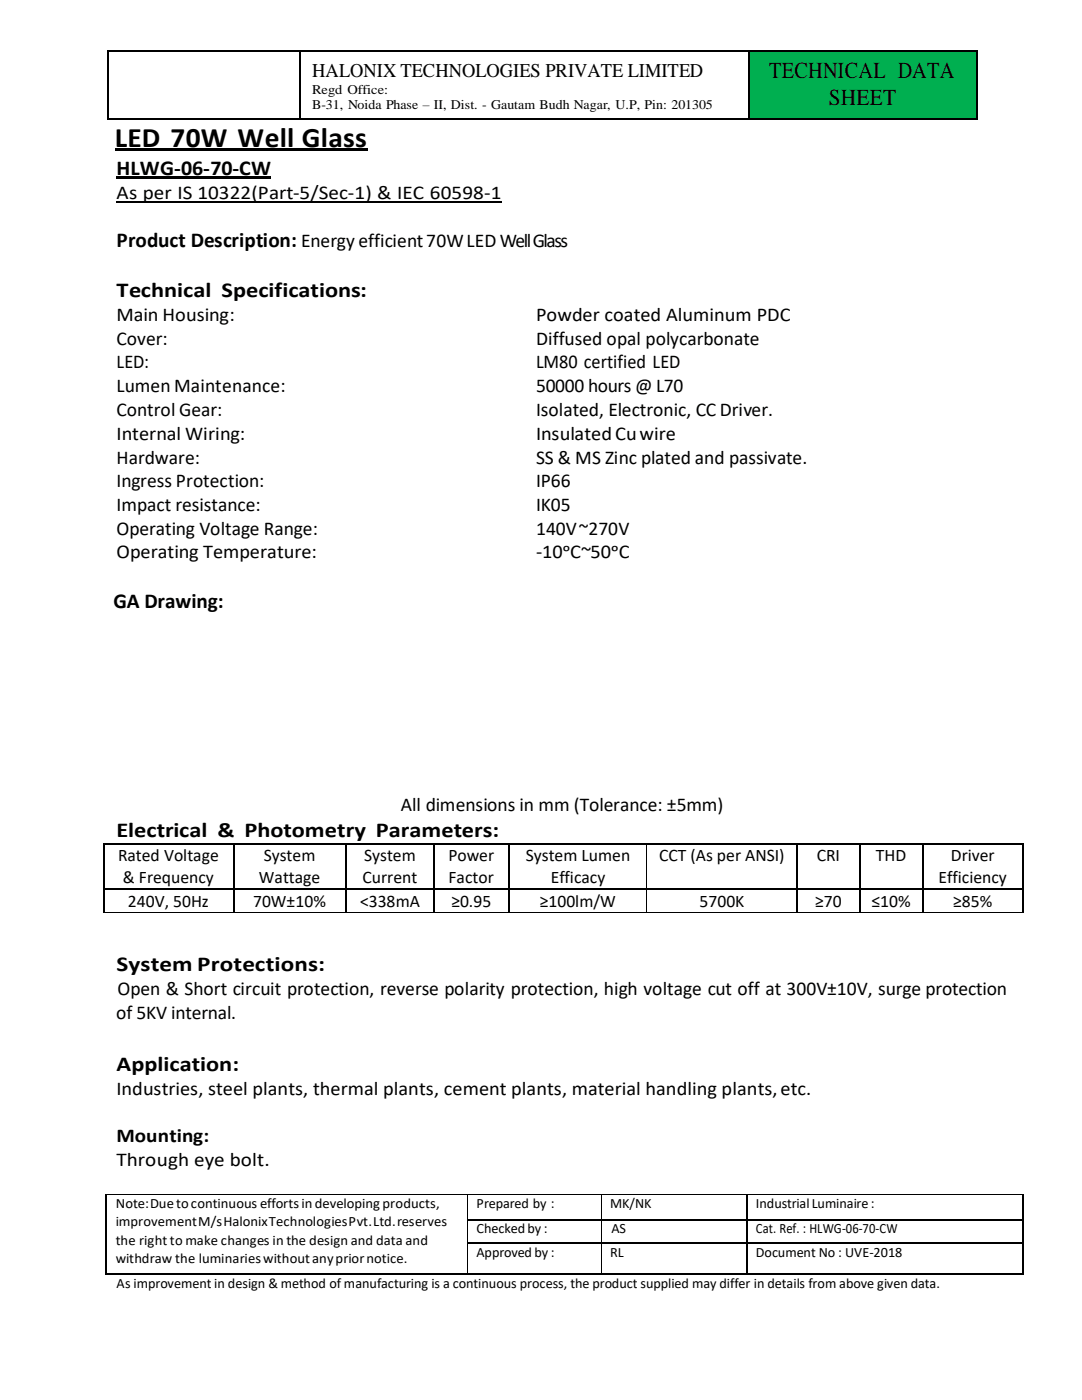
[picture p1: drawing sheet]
<svg xmlns="http://www.w3.org/2000/svg" width="216mm" height="279mm" viewBox="0 0 216 279" stroke-linecap="round" stroke-linejoin="round" font-family="sans-serif">
<defs><g id="words">
<text font-size="5.6" x="22.9" y="29.3">LED 70W Well Glass</text>
<g font-size="4.6">
<text x="153.5" y="15.6">TECHNICAL DATA</text>
<text x="165.4" y="21">SHEET</text>
</g>
<g font-size="4.2">
<text x="23.2" y="34.9">HLWG-06-70-CW</text>
<text x="23.2" y="49.4">Product Description: Energyefficient70WLEDWell Glass</text>
<text x="23.2" y="59.3">Technical Specifications:</text>
<text x="22.6" y="121.3">GA Drawing:</text>
<text x="23.2" y="166.9">Electrical &amp; Photometry Parameters:</text>
<text x="23.2" y="193.9">System Protections:</text>
<text x="23.2" y="213.7">Application:</text>
</g>
<g font-size="3.9">
<text x="62.3" y="15.3">HALONIX TECHNOLOGIES PRIVATE LIMITED</text>
<text x="23.2" y="39.7">As per IS 10322(Part-5/Sec-1) &amp; IEC 60598-1</text>
<text x="23.2" y="64.1">Main Housing:</text>
<text x="107" y="64.1">Powder coated Aluminum PDC</text>
<text x="23.2" y="68.8">Cover:</text>
<text x="107" y="68.8">Diffused opal polycarbonate</text>
<text x="23.2" y="73.5">LED:</text>
<text x="107" y="73.5">LM80 certified LED</text>
<text x="23.2" y="78.3">Lumen Maintenance:</text>
<text x="23.2" y="83">Control Gear:</text>
<text x="107" y="78.3">50000 hours @ L70</text>
<text x="107" y="83">Isolated, Electronic, CC Driver.</text>
<text x="23.2" y="87.8">Internal Wiring:</text>
<text x="107" y="87.8">InsulatedCuwire</text>
<text x="23.2" y="92.5">Hardware:</text>
<text x="107" y="92.5">SS &amp; MS Zinc plated and passivate.</text>
<text x="23.2" y="97.3">Ingress Protection:</text>
<text x="23.2" y="102">Impact resistance:</text>
<text x="107" y="97.3">IP66</text>
<text x="107" y="102">IK05</text>
<text x="23.2" y="106.7">Operating Voltage Range:</text>
<text x="107" y="106.7">140V~270V</text>
<text x="23.2" y="111.4">Operating Temperature:</text>
<text x="107" y="111.4">-10ᵒC~50ᵒC</text>
<text x="80" y="161.9">All dimensions in mm (Tolerance: ±5mm)</text>
<text x="23.2" y="203.4">of 5KV internal.</text>
<text x="23.5" y="198.7">Open &amp; Short circuit protection, reverse polarity protection, high voltage cut off at 300V±10V, surge protection</text>
<text x="23.2" y="218.5">Industries, steel plants, thermal plants, cement plants, material handling plants,etc.</text>
<text x="23.2" y="228">Mounting:</text>
<text x="23.2" y="232.7">Through eye bolt.</text>
</g>
<g font-size="3.5">
<text x="23.5" y="171.9">Rated Voltage</text>
<text x="52.6" y="171.9">System</text>
<text x="72.7" y="171.9">System</text>
<text x="89.5" y="171.9">Power</text>
<text x="104.9" y="171.9">System Lumen</text>
<text x="131.5" y="171.9">CCT (As per ANSI)</text>
<text x="163" y="171.9">CRI</text>
<text x="174.8" y="171.9">THD</text>
<text x="189.7" y="171.9">Driver</text>
<text x="24.5" y="176.1">&amp; Frequency</text>
<text x="51.7" y="176.1">Wattage</text>
<text x="72.3" y="176.1">Current</text>
<text x="89.5" y="176.1">Factor</text>
<text x="109.9" y="176.1">Efficacy</text>
<text x="187.3" y="176.1">Efficiency</text>
<text x="25.5" y="180.9">240V, 50Hz</text>
<text x="50.5" y="180.9">70W±10%</text>
<text x="71.9" y="180.9">&lt;338mA</text>
<text x="90.1" y="180.9">≥0.95</text>
<text x="107.7" y="180.9">≥100lm/W</text>
<text x="139.6" y="180.9">5700K</text>
<text x="162.7" y="180.9">≥70</text>
<text x="173.9" y="180.9">≤10%</text>
<text x="190.2" y="180.9">≥85%</text>
</g>
<g font-size="2.8">
<text x="23.1" y="241.1">Note:Duetocontinuous effortsin developing products,</text>
<text x="23.1" y="244.8">improvementM/sHalonixTechnologiesPvt.Ltd.reserves</text>
<text x="95.1" y="241.1">Prepared by :</text>
<text x="121.7" y="241.1">MK/NK</text>
<text x="150.8" y="241.1">IndustrialLuminaire:</text>
<text x="23.1" y="248.4">the right to make changes in the design and data and</text>
<text x="95.1" y="246.2">Checkedby :</text>
<text x="95.1" y="250.8">Approvedby :</text>
<text x="121.8" y="250.8">RL</text>
<text x="122" y="246.2">AS</text>
<text x="150.8" y="246.2">Cat. Ref. : HLWG-06-70-CW</text>
<text x="150.8" y="250.8">Document No : UVE-2018</text>
<text x="23.1" y="252.1">withdraw the luminarieswithoutanypriornotice.</text>
<text x="23.2" y="257.1">As improvement in design &amp; method of manufacturing is a continuous process, the product supplied may differ in details from above given data.</text>
</g>
<g font-size="2.7">
<text x="62.3" y="18.7">Regd Office:</text>
<text x="62.3" y="21.7">B-31, Noida Phase – II, Dist. - Gautam Budh Nagar, U.P, Pin: 201305</text>
</g>
</g></defs>
<g fill="#00af50">
<path d="M149.6 10.3h45.2v13.4h-45.2z" fill-rule="evenodd"/>
<path d="M149.6 10.3h45.2v6.5h-45.2z" fill-rule="evenodd"/>
<path d="M149.6 16.8h45.2v5.3h-45.2z" fill-rule="evenodd"/>
</g>
<g fill="#000">
<path d="M21.4 10.1h.2v.2h-.2z" fill-rule="evenodd"/>
<path d="M21.4 10.1h.2v.2h-.2z" fill-rule="evenodd"/>
<path d="M59.7 10.1h.3v.2h-.3z" fill-rule="evenodd"/>
<path d="M149.3 10.1h.3v.2h-.3z" fill-rule="evenodd"/>
<path d="M194.9 10.1h.2v.2h-.2z" fill-rule="evenodd"/>
<path d="M194.9 10.1h.2v.2h-.2z" fill-rule="evenodd"/>
<path d="M21.4 23.7h.2v.3h-.2z" fill-rule="evenodd"/>
<path d="M21.4 23.7h.2v.3h-.2z" fill-rule="evenodd"/>
<path d="M22.9 29.6h50.4v.6h-50.4z" fill-rule="evenodd"/>
<path d="M23.2 35.1h31v.6h-31z" fill-rule="evenodd"/>
<path d="M59.7 23.7h.3v.3h-.3z" fill-rule="evenodd"/>
<path d="M149.3 23.7h.3v.3h-.3z" fill-rule="evenodd"/>
<path d="M194.9 23.7h.2v.3h-.2z" fill-rule="evenodd"/>
<path d="M194.9 23.7h.2v.3h-.2z" fill-rule="evenodd"/>
<path d="M20.6 168.3h.2v.2h-.2z" fill-rule="evenodd"/>
<path d="M20.6 168.3h.2v.2h-.2z" fill-rule="evenodd"/>
<path d="M20.6 177.4h.2v.2h-.2z" fill-rule="evenodd"/>
<path d="M46.5 168.3h.2v.2h-.2z" fill-rule="evenodd"/>
<path d="M46.5 177.4h.2v.2h-.2z" fill-rule="evenodd"/>
<path d="M68.9 168.3h.2v.2h-.2z" fill-rule="evenodd"/>
<path d="M68.9 177.4h.2v.2h-.2z" fill-rule="evenodd"/>
<path d="M86.5 168.3h.2v.2h-.2z" fill-rule="evenodd"/>
<path d="M86.5 177.4h.2v.2h-.2z" fill-rule="evenodd"/>
<path d="M101.4 168.3h.3v.2h-.3z" fill-rule="evenodd"/>
<path d="M101.4 177.4h.3v.2h-.3z" fill-rule="evenodd"/>
<path d="M129 168.3h.2v.2h-.2z" fill-rule="evenodd"/>
<path d="M129 177.4h.2v.2h-.2z" fill-rule="evenodd"/>
<path d="M159 168.3h.2v.2h-.2z" fill-rule="evenodd"/>
<path d="M159 177.4h.2v.2h-.2z" fill-rule="evenodd"/>
<path d="M171.5 168.3h.2v.2h-.2z" fill-rule="evenodd"/>
<path d="M171.5 177.4h.2v.2h-.2z" fill-rule="evenodd"/>
<path d="M184 168.3h.2v.2h-.2z" fill-rule="evenodd"/>
<path d="M184 177.4h.2v.2h-.2z" fill-rule="evenodd"/>
<path d="M204 168.3h.2v.2h-.2z" fill-rule="evenodd"/>
<path d="M204 168.3h.2v.2h-.2z" fill-rule="evenodd"/>
<path d="M204 177.4h.2v.2h-.2z" fill-rule="evenodd"/>
<path d="M46.5 182h.2v.2h-.2z" fill-rule="evenodd"/>
<path d="M68.9 182h.2v.2h-.2z" fill-rule="evenodd"/>
<path d="M86.5 182h.1v.2h-.1z" fill-rule="evenodd"/>
<path d="M101.4 182h.2v.2h-.2z" fill-rule="evenodd"/>
<path d="M129 182h.2v.2h-.2z" fill-rule="evenodd"/>
<path d="M159 182h.2v.2h-.2z" fill-rule="evenodd"/>
<path d="M171.5 182h.2v.2h-.2z" fill-rule="evenodd"/>
<path d="M184 182h.1v.2h-.1z" fill-rule="evenodd"/>
<path d="M204 182h.2v.2h-.2z" fill-rule="evenodd"/>
<path d="M93.2 238.2h.2v.2h-.2z" fill-rule="evenodd"/>
<path d="M119.9 238.2h.2v.2h-.2z" fill-rule="evenodd"/>
<path d="M148.9 238.2h.2v.2h-.2z" fill-rule="evenodd"/>
<path d="M204 238.2h.2v.2h-.2z" fill-rule="evenodd"/>
<path d="M21.1 243.3h.2v.2h-.2z" fill-rule="evenodd"/>
<path d="M21.1 247.9h.2v.2h-.2z" fill-rule="evenodd"/>
<path d="M21.1 254.2h.2v.2h-.2z" fill-rule="evenodd"/>
<path d="M21.1 254.2h.2v.2h-.2z" fill-rule="evenodd"/>
<path d="M93.2 243.3h.2v.2h-.2z" fill-rule="evenodd"/>
<path d="M93.2 247.9h.2v.2h-.2z" fill-rule="evenodd"/>
<path d="M93.2 254.2h.2v.2h-.2z" fill-rule="evenodd"/>
<path d="M119.9 243.3h.2v.2h-.2z" fill-rule="evenodd"/>
<path d="M119.9 247.9h.2v.2h-.2z" fill-rule="evenodd"/>
<path d="M119.9 254.2h.2v.2h-.2z" fill-rule="evenodd"/>
<path d="M148.9 243.3h.2v.2h-.2z" fill-rule="evenodd"/>
<path d="M148.9 247.9h.2v.2h-.2z" fill-rule="evenodd"/>
<path d="M148.9 254.2h.2v.2h-.2z" fill-rule="evenodd"/>
<path d="M204 243.3h.2v.2h-.2z" fill-rule="evenodd"/>
<path d="M204 247.9h.2v.2h-.2z" fill-rule="evenodd"/>
<path d="M204 254.2h.2v.2h-.2z" fill-rule="evenodd"/>
<path d="M204 254.2h.2v.2h-.2z" fill-rule="evenodd"/>
</g>
<path d="M21.5 10.3v13.4M21.6 10.2h38.1M59.8 10.3v13.4M60 10.2h89.3M149.5 10.3v13.4M149.6 10.2h45.3M195 10.3v13.4M21.6 23.8h38.1M60 23.8h89.3M149.6 23.8h45.3M23.2 40.2h76.9" fill="none" stroke="#000" stroke-width=".25"/>
<g fill="none" stroke="#000" stroke-width=".21">
<path d="M20.7 168.5v8.9M20.7 177.6v4.4M20.8 168.4h25.7M20.8 177.5h25.7M46.6 168.5v8.9M46.6 177.6v4.4M46.7 168.4h22.2M46.7 177.5h22.2M69 168.5v8.9M69 177.6v4.4M69.1 168.4h17.4M69.1 177.5h17.4"/>
<path d="M86.6 168.5v8.9M86.6 177.6v4.4M86.7 168.4h14.7M86.7 177.5h14.7M101.6 168.5v8.9M101.6 177.6v4.4M101.7 168.4h27.3M101.7 177.5h27.3M129.2 168.4h29.8M129.2 177.5h29.8M159.1 168.5v8.9M159.1 177.6v4.4"/>
<path d="M159.2 168.4h12.3M159.2 177.5h12.3M171.6 168.5v8.9M171.6 177.6v4.4M171.7 168.4h12.3M171.7 177.5h12.3M184.1 168.5v8.9M184.1 177.6v4.4M184.2 168.4h19.8M184.2 177.5h19.8M204.1 168.5v8.9M204.1 177.6v4.4"/>
<path d="M21.2 238.4v4.9M149 238.4v4.9M204.1 238.4v4.9M21.2 243.5v4.4M21.2 248.1v6.1M21.3 254.3h71.9M93.4 243.4h26.5M93.4 248h26.5M93.4 254.3h26.5M120.1 243.4h28.8M120.1 248h28.8M120.1 254.3h28.8"/>
<path d="M149 243.5v4.4M149 248.1v6.1M149.1 243.4h54.9M149.1 248h54.9M149.1 254.3h54.9M204.1 243.5v4.4M204.1 248.1v6.1"/>
</g>
<g fill="none" stroke="#000" stroke-width=".2">
<path d="M129.1 168.5v8.9M129.1 177.6v4.4M20.6 182.1h25.9M46.7 182.1h22.2M69.1 182.1h17.4M86.6 182.1h14.8M101.6 182.1h27.4M129.2 182.1h29.8M159.2 182.1h12.3M171.7 182.1h12.3M184.1 182.1h19.9M21.1 238.3h72.1"/>
<path d="M93.3 238.4v4.9M93.4 238.3h26.5M120 238.4v4.9M120.1 238.3h28.8M149.1 238.3h54.9M93.3 243.5v4.4M93.3 248.1v6.1M120 243.5v4.4M120 248.1v6.1"/>
</g>
<use href="#words"/>
</svg>
